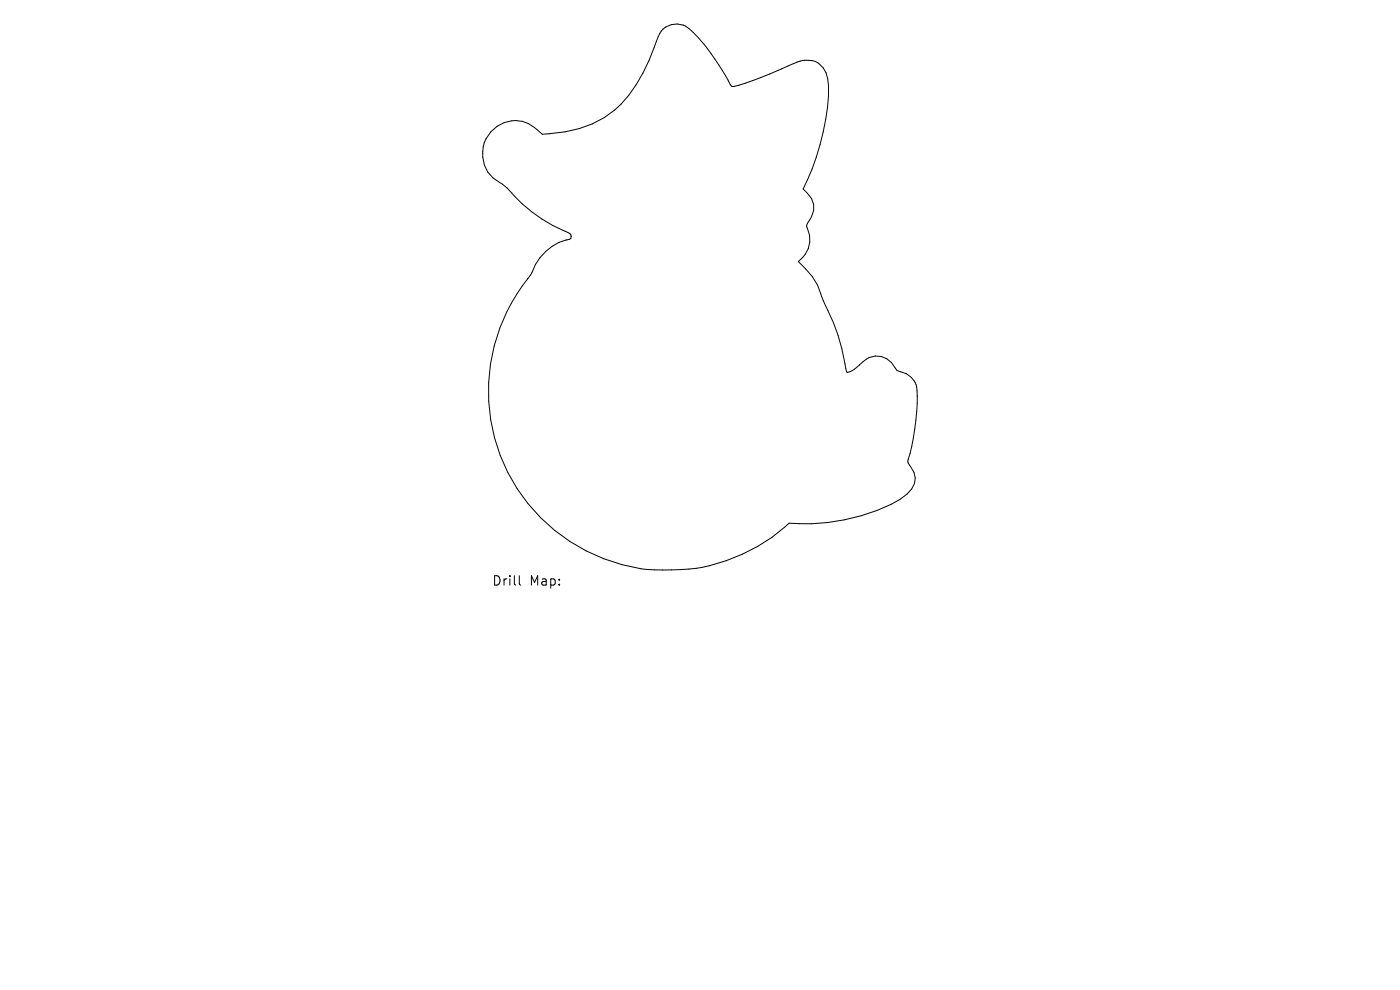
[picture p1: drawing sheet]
<svg xmlns="http://www.w3.org/2000/svg" width="297mm" height="210mm" viewBox="0 0 297 210" stroke-linecap="round" stroke-linejoin="round" font-family="sans-serif">
<defs><g id="words">
<g font-size="2.8">
<text x="104.3" y="124.5">Drill</text>
<text x="112.3" y="124.5">Map:</text>
</g>
</g></defs>
<path d="M104.2 27.9a6.7 6.7 0 0 1 9.7-.4l1.2 1a24.9 24.9 0 0 0 15.3-5.2 32.2 32.2 0 0 0 8.8-14.5 4.4 4.4 0 0 1 3.2-3.6 4.4 4.4 0 0 1 4.7 1.7 54.8 54.8 0 0 1 8.1 11.4l.2 .1a81.9 81.9 0 0 0 13.7-5.2 5.1 5.1 0 0 1 4.7 .3 5.7 5.7 0 0 1 2 4.8 51.1 51.1 0 0 1-5.4 21.8 4.9 4.9 0 0 1 2.2 4.5l-.4 1.3a4.2 4.2 0 0 0-1.1 2.2 5.7 5.7 0 0 1-1.7 7.4 14.3 14.3 0 0 1 4.7 6.8l.6 1.5a45.5 45.5 0 0 1 4.9 14.9l.1 .3a6.7 6.7 0 0 0 3.4-2.3 4.2 4.2 0 0 1 6.8 1.3l.4 .6 .5 .2a4.5 4.5 0 0 1 3.8 5.2 50.6 50.6 0 0 1-2 13.8l.1 .4a9 9 0 0 1 1.5 3.2 5.5 5.5 0 0 1-3.2 4.5 41.8 41.8 0 0 1-23.6 5.1 36.8 36.8 0 0 1-26.8 9.9 36.8 36.8 0 0 1-25.9-11.1 38.2 38.2 0 0 1-2.2-51.3l.3-.6a10.7 10.7 0 0 1 8-7.1 .79 .79 0 0 0 .4-.8 .79 .79 0 0 0-.6-.6 32.3 32.3 0 0 1-13-9.5l-1-.8a7.1 7.1 0 0 1-2.4-11.2zM121.2 50.2h.1M110.2 122.1v1.7l.3 .3" fill="none" stroke="#000" stroke-width=".21"/>
<use href="#words"/>
</svg>
